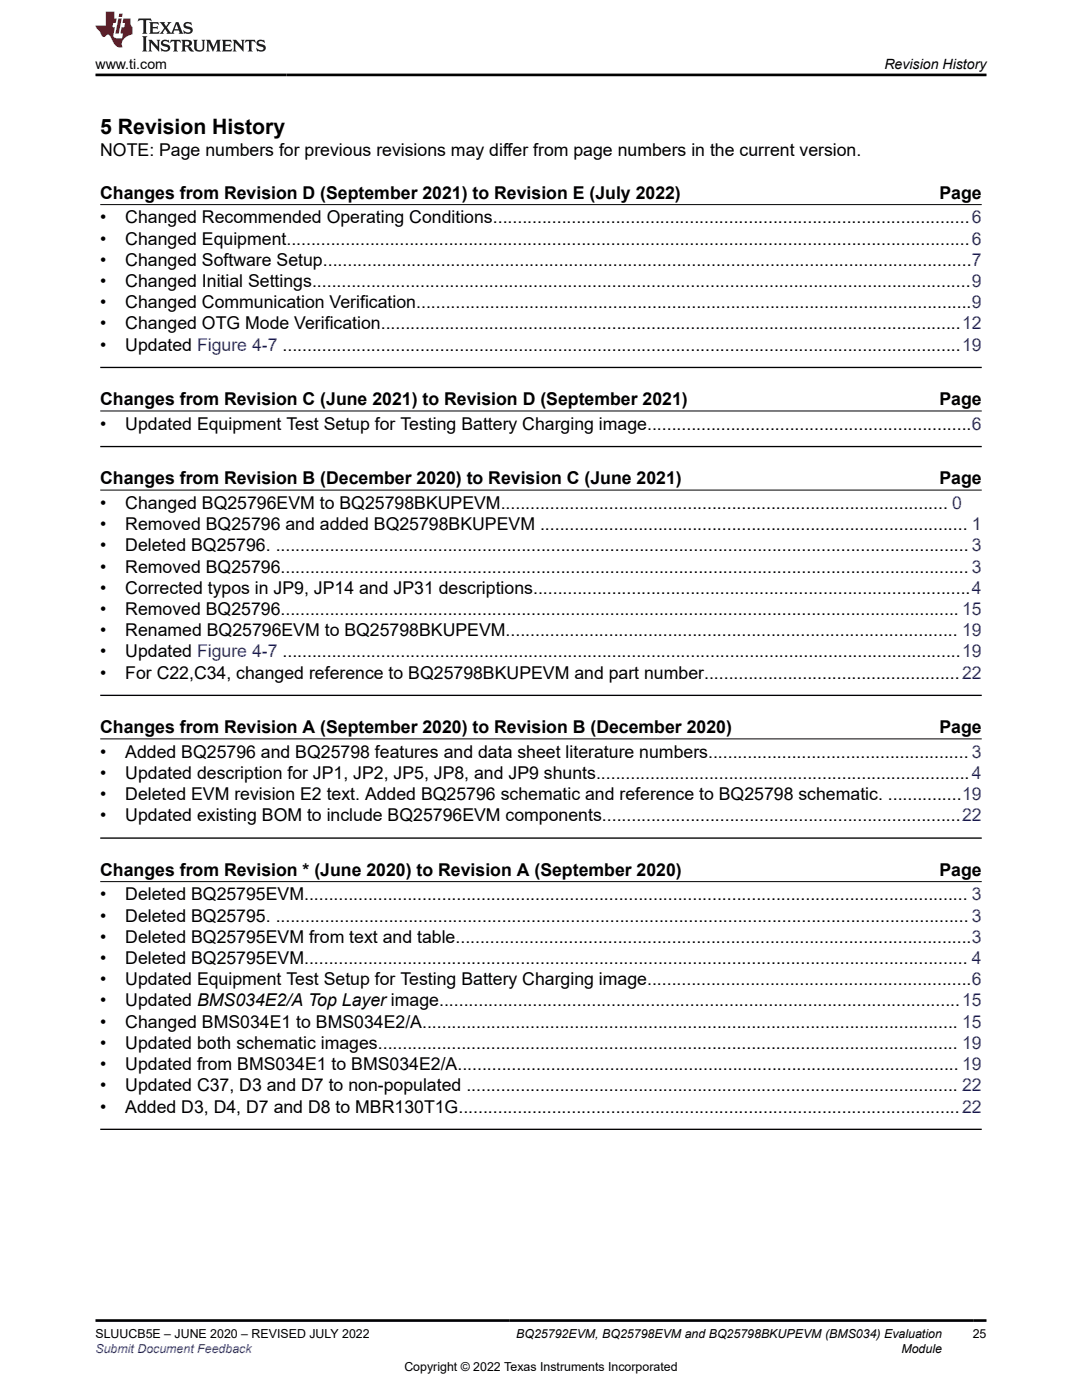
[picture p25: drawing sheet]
<svg xmlns="http://www.w3.org/2000/svg" width="216mm" height="279mm" viewBox="0 0 216 279" stroke-linecap="round" stroke-linejoin="round" font-family="sans-serif">
<defs><g id="words">
<text font-size="4.2" x="20" y="26.8">5 Revision History</text>
<g font-size="3.5">
<text x="20" y="31.2">NOTE: Page numbers for previous revisions may differ from page numbers in the current version.</text>
<text x="20" y="39.6">Changes from Revision D (September 2021) to Revision E (July 2022)</text>
<text x="187.5" y="39.6">Page</text>
<text x="20" y="44.6">•</text>
<text x="25" y="44.6">Changed Recommended Operating Conditions.................................................................................................6</text>
<text x="20" y="48.8">•</text>
<text x="20" y="53.1">•</text>
<text x="25" y="48.8">Changed Equipment...........................................................................................................................................6</text>
<text x="25" y="53.1">Changed Software Setup....................................................................................................................................7</text>
<text x="20" y="57.3">•</text>
<text x="25" y="57.3">Changed Initial Settings......................................................................................................................................9</text>
<text x="20" y="61.5">•</text>
<text x="20" y="65.8">•</text>
<text x="25" y="61.5">Changed Communication Verification.................................................................................................................9</text>
<text x="25" y="65.8">Changed OTG Mode Verification......................................................................................................................12</text>
<text x="20" y="70">•</text>
<text x="25" y="70">Updated Figure 4-7 ..........................................................................................................................................19</text>
<text x="20" y="80.8">Changes from Revision C (June 2021) to Revision D (September 2021)</text>
<text x="187.5" y="80.8">Page</text>
<text x="20" y="85.8">•</text>
<text x="25" y="85.8">Updated Equipment Test Setup for Testing Battery Charging image..................................................................6</text>
<text x="20" y="96.6">Changes from Revision B (December 2020) to Revision C (June 2021)</text>
<text x="20" y="101.6">•</text>
<text x="25" y="101.6">Changed BQ25796EVM to BQ25798BKUPEVM........................................................................................... 0</text>
<text x="187.5" y="96.6">Page</text>
<text x="20" y="105.8">•</text>
<text x="25" y="105.8">Removed BQ25796 and added BQ25798BKUPEVM ....................................................................................... 1</text>
<text x="20" y="110">•</text>
<text x="25" y="110">Deleted BQ25796. ............................................................................................................................................. 3</text>
<text x="20" y="114.3">•</text>
<text x="20" y="118.5">•</text>
<text x="25" y="114.3">Removed BQ25796............................................................................................................................................ 3</text>
<text x="25" y="118.5">Corrected typos in JP9, JP14 and JP31 descriptions.........................................................................................4</text>
<text x="20" y="122.7">•</text>
<text x="25" y="122.7">Removed BQ25796.......................................................................................................................................... 15</text>
<text x="20" y="127">•</text>
<text x="20" y="131.2">•</text>
<text x="25" y="127">Renamed BQ25796EVM to BQ25798BKUPEVM............................................................................................ 19</text>
<text x="25" y="131.2">Updated Figure 4-7 ..........................................................................................................................................19</text>
<text x="20" y="135.4">•</text>
<text x="25" y="135.4">For C22,C34, changed reference to BQ25798BKUPEVM and part number....................................................22</text>
<text x="20" y="146.3">Changes from Revision A (September 2020) to Revision B (December 2020)</text>
<text x="187.5" y="146.3">Page</text>
<text x="20" y="151.2">•</text>
<text x="20" y="155.4">•</text>
<text x="25" y="151.2">Added BQ25796 and BQ25798 features and data sheet literature numbers..................................................... 3</text>
<text x="25" y="155.4">Updated description for JP1, JP2, JP5, JP8, and JP9 shunts............................................................................4</text>
<text x="20" y="159.7">•</text>
<text x="25" y="159.7">Deleted EVM revision E2 text. Added BQ25796 schematic and reference to BQ25798 schematic. ...............19</text>
<text x="20" y="163.9">•</text>
<text x="25" y="163.9">Updated existing BOM to include BQ25796EVM components.........................................................................22</text>
<text x="20" y="174.8">Changes from Revision * (June 2020) to Revision A (September 2020)</text>
<text x="20" y="179.7">•</text>
<text x="25" y="179.7">Deleted BQ25795EVM....................................................................................................................................... 3</text>
<text x="187.5" y="174.8">Page</text>
<text x="20" y="183.9">•</text>
<text x="25" y="183.9">Deleted BQ25795. ............................................................................................................................................. 3</text>
<text x="20" y="188.2">•</text>
<text x="25" y="188.2">Deleted BQ25795EVM from text and table.........................................................................................................3</text>
<text x="20" y="192.4">•</text>
<text x="20" y="196.6">•</text>
<text x="25" y="192.4">Deleted BQ25795EVM....................................................................................................................................... 4</text>
<text x="25" y="196.6">Updated Equipment Test Setup for Testing Battery Charging image..................................................................6</text>
<text x="20" y="200.9">•</text>
<text x="25" y="200.9">Updated BMS034E2/A Top Layer image..........................................................................................................15</text>
<text x="20" y="205.1">•</text>
<text x="20" y="209.3">•</text>
<text x="25" y="205.1">Changed BMS034E1 to BMS034E2/A............................................................................................................. 15</text>
<text x="25" y="209.3">Updated both schematic images...................................................................................................................... 19</text>
<text x="20" y="213.6">•</text>
<text x="25" y="213.6">Updated from BMS034E1 to BMS034E2/A...................................................................................................... 19</text>
<text x="20" y="217.8">•</text>
<text x="25" y="217.8">Updated C37, D3 and D7 to non-populated .................................................................................................... 22</text>
<text x="20" y="222">•</text>
<text x="25" y="222">Added D3, D4, D7 and D8 to MBR130T1G......................................................................................................22</text>
</g>
<g font-size="2.8">
<text x="19" y="13.8">www.ti.com</text>
<text x="176.5" y="13.8">Revision History</text>
</g>
<g font-size="2.5">
<text x="19" y="267.1">SLUUCB5E – JUNE 2020 – REVISED JULY 2022</text>
<text x="103" y="267.1">BQ25792EVM, BQ25798EVM and BQ25798BKUPEVM (BMS034) Evaluation</text>
<text x="194.1" y="267.1">25</text>
<text x="80.7" y="273.5">Copyright © 2022 Texas Instruments Incorporated</text>
<text x="179.9" y="270">Module</text>
</g>
<text font-size="2.5" fill="#00f" x="19" y="270">Submit Document Feedback</text>
</g></defs>
<path d="M20 40.8h175.9M20 82h175.9M20 97.8h175.9M20 147.5h175.9M20 175.9h175.9" fill="none" stroke="#000" stroke-width=".2"/>
<path d="M20 73.3h175.9M20 89.1h175.9M20 138.8h175.9M20 167.3h175.9M20 225.4h175.9" fill="none" stroke="#000" stroke-width=".26"/>
<path d="M27.7 3.7l-.2 .6 .5-.3h.6v.2v2.2l-.2 .3h1l-.2-.3v-2.2v-.2h.5l.5 .3-.1-.6zM29.8 4.4l.2 .4v1.6l-.2 .3h1.9l.1-.6a1.08 1.08 0 0 1-1.3 .2v-.6h.6l.4 .1v-.6l-.4 .2h-.6v-.6l.2-.1a1 1 0 0 1 1 .3l-.1-.6zM31.8 4.4l1 1.2-1 1.1h.9l-.2-.2 .4-.7 .5 .7-.2 .2h1.6l-.2-.2 .1-.4h1l.1 .4-.1 .2h.9l-.2-.3-.8-2h-.5l-1 2.2-.8-1.1 .9-1.1h-.8l.2 .2-.5 .7-.3-.7 .1-.2zM35.2 4.8l.4 1h-.8zM36.8 4.6a.65 .65 0 0 0-.2 .7 .65 .65 0 0 0 .6 .4l.7 .2 .1 .2a.79 .79 0 0 1-.7 .4 .79 .79 0 0 1-.7-.5l.1 .7 .2-.1a.93 .93 0 0 0 1.1 .1 .93 .93 0 0 0 .4-.9 1.46 1.46 0 0 0-1.2-.6l-.1-.4a1.09 1.09 0 0 1 1.2 .2l-.2-.6-.1 .1-.6-.1zM28.4 7.2l.2 .4v2.3l-.2 .4h1l-.2-.4v-2.3l.2-.4zM29.6 7.9l.2 .4v1.6l-.2 .4h.8l-.3-.4v-1.4l1.7 1.8v-2l.2-.4h-.8l.2 .3 .1 1.1-1.2-1.4zM32.3 8.1a.65 .65 0 0 0-.2 .7 .65 .65 0 0 0 .7 .4l.6 .2 .1 .3a.79 .79 0 0 1-.7 .3 .79 .79 0 0 1-.7-.5l.1 .8 .2-.1a.93 .93 0 0 0 1.1 0 .93 .93 0 0 0 .4-.9 1.46 1.46 0 0 0-1.2-.6l-.1-.4a1.09 1.09 0 0 1 1.2 .2l-.2-.6-.1 .1-.6-.1zM34.1 7.9l-.1 .7a.63 .63 0 0 1 .7-.4l.1 1.7-.3 .4h1l-.2-.4v-1.7a.66 .66 0 0 1 .8 .4l-.1-.7zM36.2 7.9l.2 .4v1.6l-.2 .4h.9l-.2-.2v-.8l.5 .1 .1 .1a.79 .79 0 0 0 1.2 .7l-1-1a.61 .61 0 0 0 .6-.6 .61 .61 0 0 0-.5-.6zM36.9 8.3l.2-.1a.47 .47 0 0 1 .5 .1 .47 .47 0 0 1 .1 .5l-.2 .2h-.6zM38.5 7.9l.2 .3a2.27 2.27 0 0 0 .4 1.9 1.04 1.04 0 0 0 1.7-.6v-1.3l.2-.3h-.8l.2 .4v1.2a.6 .6 0 0 1-.6 .5 .6 .6 0 0 1-.6-.5v-1.2l.3-.4zM41.1 7.9l.2 .4v1.6l-.2 .4h.7l-.2-.4v-1.5l.9 1.9 .8-1.9v1.5l-.2 .4h1l-.3-.4v-1.6l.3-.4h-.8l-.7 1.6-.7-1.6zM44.3 7.9l.2 .4v1.6l-.2 .4h1.9l.1-.6a1.09 1.09 0 0 1-1.3 .1v-.6h.6l.4 .2v-.7l-.4 .2h-.6v-.5l.2-.2a1.01 1.01 0 0 1 1 .3l-.1-.6zM46.4 7.9l.3 .4v1.6l-.3 .4h.8l-.2-.4v-1.4l1.6 1.8v-2l.2-.4h-.7l.2 .3v1.1l-1.2-1.4zM49 7.9l-.1 .7a.63 .63 0 0 1 .8-.4v1.7l-.3 .4h1l-.2-.4v-1.7a.66 .66 0 0 1 .8 .4l-.1-.7zM51.4 8.1a.65 .65 0 0 0-.2 .7 .65 .65 0 0 0 .6 .4l.6 .2 .2 .3a.79 .79 0 0 1-.8 .3 .79 .79 0 0 1-.6-.5l.1 .8 .2-.1a.93 .93 0 0 0 1 0 .93 .93 0 0 0 .5-.9 1.46 1.46 0 0 0-1.3-.6l-.1-.4a1.09 1.09 0 0 1 1.3 .2l-.2-.6-.2 .1-.5-.1z" fill="#231f20"/>
<path d="M21.1 2.3v2.8h-2.1l.1 .4 .9 .9a.95 .95 0 0 0 .9 .9 .59 .59 0 0 1 .6-.3 .59 .59 0 0 1 .5 .3l.4 .8a1.59 1.59 0 0 0 2.1 1.3 1.61 1.61 0 0 1 1-2.2l1-.4-.1-1.4a1.59 1.59 0 0 1-.4-1.7h-1.4l-.2 .9h.5l-.1 .8h-.5l-.2 1v.3h.4l-.2 .9h-.6a.73 .73 0 0 1-1.1-.6l.3-1.6h-.5l.2-.8h.5l.2-.9h-.5v-1.4zM23.6 3.7l-.6 3h.7l.6-3zM23.8 2.7l-.1 .7h.7l.1-.7z" fill="#ed1c24"/>
<path d="M19 15h177.8M19 263.5h177.8" fill="none" stroke="#000" stroke-width=".53"/>
<use href="#words"/>
</svg>
